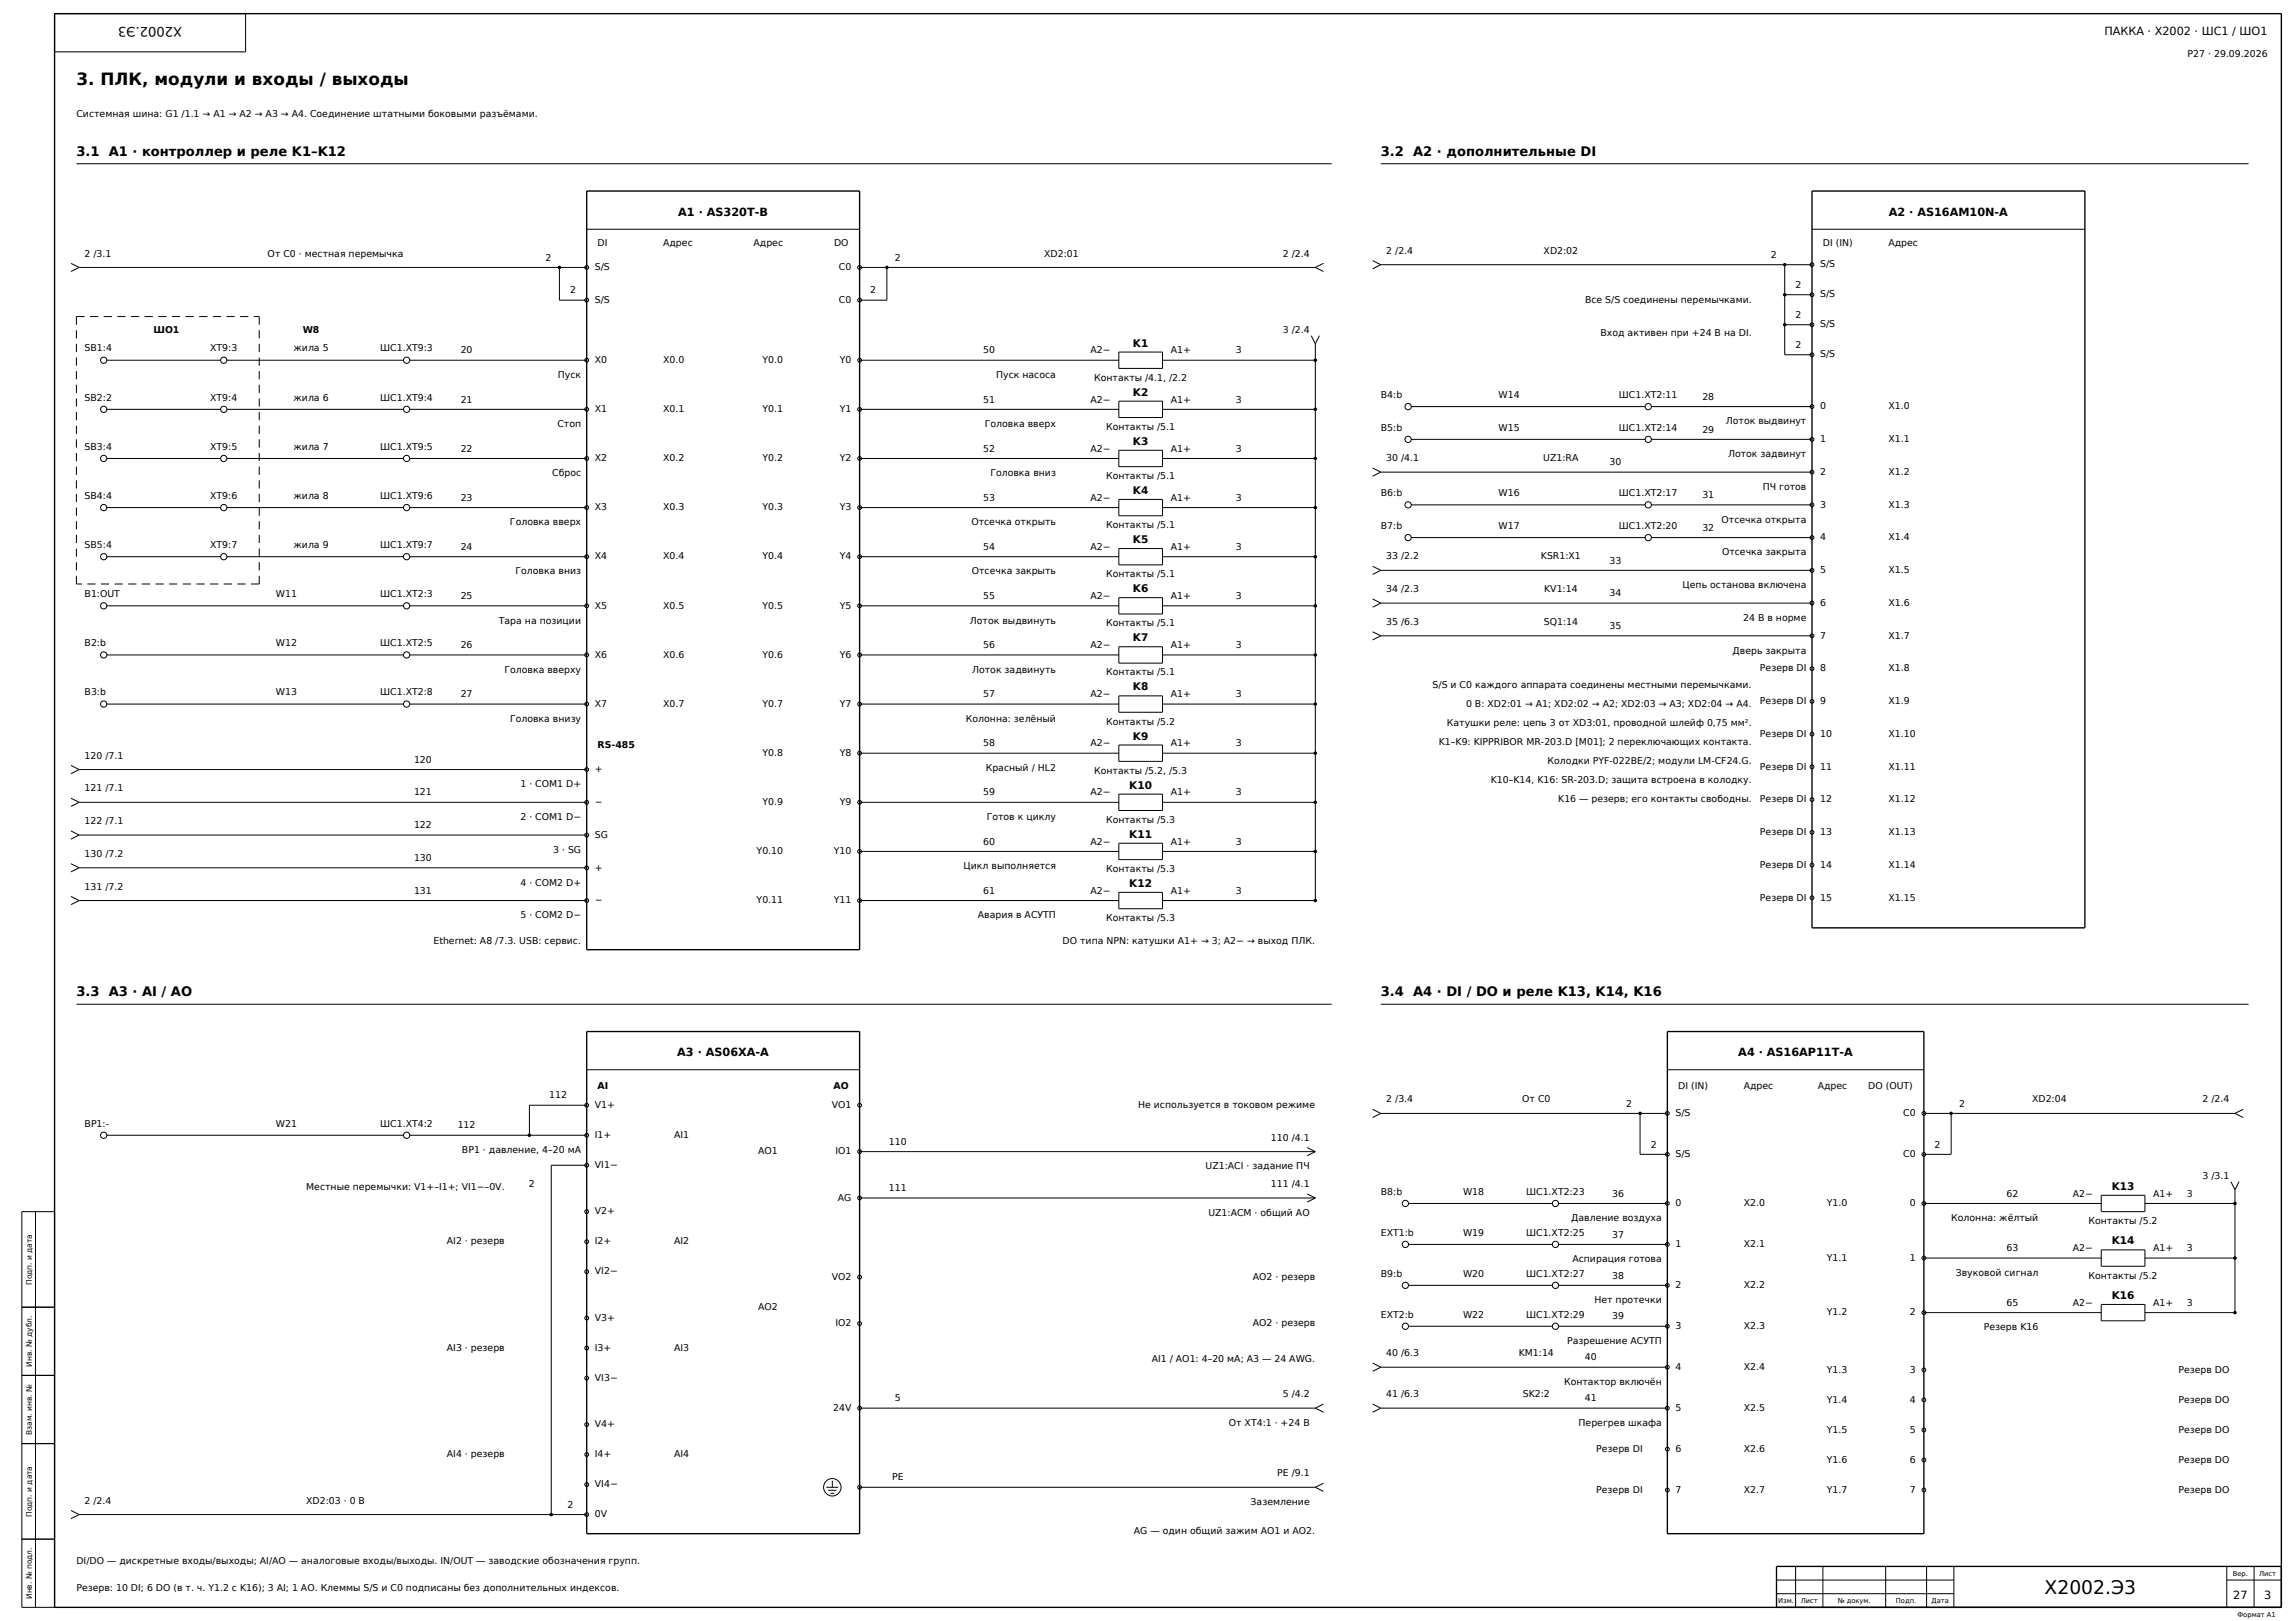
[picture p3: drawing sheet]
<svg xmlns="http://www.w3.org/2000/svg" width="841mm" height="594mm" viewBox="0 0 841 594" stroke-linecap="round" stroke-linejoin="round" font-family="sans-serif">
<defs><g id="words">
<text font-size="6.9" x="749.3" y="584">X2002.Э3</text>
<text font-size="6.2" x="28" y="31">3. ПЛК, модули и входы / выходы</text>
<g font-size="4.8">
<text x="66.7" y="10" transform="rotate(-180 66.7 10)">X2002.Э3</text>
<text x="28" y="57">3.1 A1 · контроллер и реле K1–K12</text>
<text x="506" y="57">3.2 A2 · дополнительные DI</text>
<text x="28" y="365">3.3 A3 · AI / AO</text>
<text x="506" y="365">3.4 A4 · DI / DO и реле K13, K14, K16</text>
</g>
<g font-size="4.1">
<text x="771.1" y="13">ПАККА · X2002 · ШС1 / ШО1</text>
<text x="248.6" y="79">A1 · AS320T-B</text>
<text x="692.2" y="79">A2 · AS16AM10N-A</text>
<text x="248.2" y="387">A3 · AS06XA-A</text>
<text x="637" y="387">A4 · AS16AP11T-A</text>
<text x="818.4" y="586">27</text>
<text x="829.7" y="586">3</text>
</g>
<g font-size="3.8">
<text x="415.2" y="127">K1</text>
<text x="415.2" y="145">K2</text>
<text x="415.2" y="163">K3</text>
<text x="415.2" y="181">K4</text>
<text x="415.2" y="199">K5</text>
<text x="415.2" y="217">K6</text>
<text x="415.2" y="235">K7</text>
<text x="415.2" y="253">K8</text>
<text x="415.2" y="271">K9</text>
<text x="413.8" y="289">K10</text>
<text x="413.8" y="307">K11</text>
<text x="413.8" y="325">K12</text>
<text x="773.8" y="436">K13</text>
<text x="773.8" y="456">K14</text>
<text x="773.8" y="476">K16</text>
</g>
<g font-size="3.4">
<text x="801.7" y="21">Р27 · 29.09.2026</text>
<text x="28" y="43">Системная шина: G1 /1.1 → A1 → A2 → A3 → A4. Соединение штатными боковыми разъёмами.</text>
<text x="31" y="94">2 /3.1</text>
<text x="98.1" y="94">От C0 · местная перемычка</text>
<text x="199.9" y="95.5">2</text>
<text x="219" y="90">DI</text>
<text x="243" y="90">Адрес</text>
<text x="276.1" y="90">Адрес</text>
<text x="305.7" y="90">DO</text>
<text x="327.9" y="95.5">2</text>
<text x="382.7" y="94">XD2:01</text>
<text x="470.1" y="94">2 /2.4</text>
<text x="508" y="93">2 /2.4</text>
<text x="565.7" y="93">XD2:02</text>
<text x="648.9" y="94.5">2</text>
<text x="668" y="90">DI (IN)</text>
<text x="692" y="90">Адрес</text>
<text x="218" y="99">S/S</text>
<text x="307.4" y="99">C0</text>
<text x="667" y="98">S/S</text>
<text x="208.9" y="107.5">2</text>
<text x="318.9" y="107.5">2</text>
<text x="657.9" y="105.5">2</text>
<text x="218" y="111">S/S</text>
<text x="307.4" y="111">C0</text>
<text x="580.8" y="111">Все S/S соединены перемычками.</text>
<text x="667" y="109">S/S</text>
<text x="657.9" y="116.5">2</text>
<text x="56.2" y="122">ШО1</text>
<text x="110.9" y="122">W8</text>
<text x="470.1" y="122">3 /2.4</text>
<text x="586.5" y="123">Вход активен при +24 В на DI.</text>
<text x="667" y="120">S/S</text>
<text x="31" y="128.8">SB1:4</text>
<text x="77" y="128.8">XT9:3</text>
<text x="107.6" y="128.8">жила 5</text>
<text x="139.4" y="128.8">ШС1.XT9:3</text>
<text x="168.8" y="129.5">20</text>
<text x="360.3" y="129.5">50</text>
<text x="399.6" y="129.5">A2−</text>
<text x="429" y="129.5">A1+</text>
<text x="452.9" y="129.5">3</text>
<text x="657.9" y="127.5">2</text>
<text x="667" y="131">S/S</text>
<text x="218" y="133">X0</text>
<text x="243" y="133">X0.0</text>
<text x="279.5" y="133">Y0.0</text>
<text x="307.7" y="133">Y0</text>
<text x="204.4" y="138.5">Пуск</text>
<text x="365" y="138.5">Пуск насоса</text>
<text x="400.9" y="139.5">Контакты /4.1, /2.2</text>
<text x="31" y="146.8">SB2:2</text>
<text x="77" y="146.8">XT9:4</text>
<text x="107.6" y="146.8">жила 6</text>
<text x="139.4" y="146.8">ШС1.XT9:4</text>
<text x="168.8" y="147.5">21</text>
<text x="360.3" y="147.5">51</text>
<text x="399.6" y="147.5">A2−</text>
<text x="429" y="147.5">A1+</text>
<text x="452.9" y="147.5">3</text>
<text x="506" y="145.8">B4:b</text>
<text x="549.1" y="145.8">W14</text>
<text x="593.3" y="145.8">ШС1.XT2:11</text>
<text x="623.8" y="146.5">28</text>
<text x="218" y="151">X1</text>
<text x="243" y="151">X0.1</text>
<text x="279.5" y="151">Y0.1</text>
<text x="307.7" y="151">Y1</text>
<text x="632.4" y="155.5">Лоток выдвинут</text>
<text x="667" y="150">0</text>
<text x="692" y="150">X1.0</text>
<text x="204.3" y="156.5">Стоп</text>
<text x="360.9" y="156.5">Головка вверх</text>
<text x="405.3" y="157.5">Контакты /5.1</text>
<text x="506" y="157.8">B5:b</text>
<text x="549.1" y="157.8">W15</text>
<text x="593.3" y="157.8">ШС1.XT2:14</text>
<text x="623.8" y="158.5">29</text>
<text x="31" y="164.8">SB3:4</text>
<text x="77" y="164.8">XT9:5</text>
<text x="107.6" y="164.8">жила 7</text>
<text x="139.4" y="164.8">ШС1.XT9:5</text>
<text x="168.8" y="165.5">22</text>
<text x="360.3" y="165.5">52</text>
<text x="399.6" y="165.5">A2−</text>
<text x="429" y="165.5">A1+</text>
<text x="452.9" y="165.5">3</text>
<text x="633.3" y="167.5">Лоток задвинут</text>
<text x="667" y="162">1</text>
<text x="692" y="162">X1.1</text>
<text x="218" y="169">X2</text>
<text x="243" y="169">X0.2</text>
<text x="279.5" y="169">Y0.2</text>
<text x="307.7" y="169">Y2</text>
<text x="508" y="169">30 /4.1</text>
<text x="565.5" y="169">UZ1:RA</text>
<text x="589.8" y="170.5">30</text>
<text x="202.3" y="174.5">Сброс</text>
<text x="362.9" y="174.5">Головка вниз</text>
<text x="405.3" y="175.5">Контакты /5.1</text>
<text x="646" y="179.5">ПЧ готов</text>
<text x="667" y="174">2</text>
<text x="692" y="174">X1.2</text>
<text x="31" y="182.8">SB4:4</text>
<text x="77" y="182.8">XT9:6</text>
<text x="107.6" y="182.8">жила 8</text>
<text x="139.4" y="182.8">ШС1.XT9:6</text>
<text x="168.8" y="183.5">23</text>
<text x="360.3" y="183.5">53</text>
<text x="399.6" y="183.5">A2−</text>
<text x="429" y="183.5">A1+</text>
<text x="452.9" y="183.5">3</text>
<text x="506" y="181.8">B6:b</text>
<text x="549.1" y="181.8">W16</text>
<text x="593.3" y="181.8">ШС1.XT2:17</text>
<text x="623.8" y="182.5">31</text>
<text x="218" y="187">X3</text>
<text x="243" y="187">X0.3</text>
<text x="279.5" y="187">Y0.3</text>
<text x="307.7" y="187">Y3</text>
<text x="630.9" y="191.5">Отсечка открыта</text>
<text x="667" y="186">3</text>
<text x="692" y="186">X1.3</text>
<text x="186.9" y="192.5">Головка вверх</text>
<text x="355.9" y="192.5">Отсечка открыть</text>
<text x="405.3" y="193.5">Контакты /5.1</text>
<text x="506" y="193.8">B7:b</text>
<text x="549.1" y="193.8">W17</text>
<text x="593.3" y="193.8">ШС1.XT2:20</text>
<text x="623.8" y="194.5">32</text>
<text x="31" y="200.8">SB5:4</text>
<text x="77" y="200.8">XT9:7</text>
<text x="107.6" y="200.8">жила 9</text>
<text x="139.4" y="200.8">ШС1.XT9:7</text>
<text x="168.8" y="201.5">24</text>
<text x="360.3" y="201.5">54</text>
<text x="399.6" y="201.5">A2−</text>
<text x="429" y="201.5">A1+</text>
<text x="452.9" y="201.5">3</text>
<text x="631" y="203.5">Отсечка закрыта</text>
<text x="667" y="198">4</text>
<text x="692" y="198">X1.4</text>
<text x="218" y="205">X4</text>
<text x="243" y="205">X0.4</text>
<text x="279.5" y="205">Y0.4</text>
<text x="307.7" y="205">Y4</text>
<text x="508" y="205">33 /2.2</text>
<text x="564.7" y="205">KSR1:X1</text>
<text x="589.8" y="206.5">33</text>
<text x="188.9" y="210.5">Головка вниз</text>
<text x="356.1" y="210.5">Отсечка закрыть</text>
<text x="405.3" y="211.5">Контакты /5.1</text>
<text x="616.6" y="215.5">Цепь останова включена</text>
<text x="667" y="210">5</text>
<text x="692" y="210">X1.5</text>
<text x="31" y="218.8">B1:OUT</text>
<text x="101.1" y="218.8">W11</text>
<text x="139.4" y="218.8">ШС1.XT2:3</text>
<text x="168.8" y="219.5">25</text>
<text x="360.3" y="219.5">55</text>
<text x="399.6" y="219.5">A2−</text>
<text x="429" y="219.5">A1+</text>
<text x="452.9" y="219.5">3</text>
<text x="508" y="217">34 /2.3</text>
<text x="565.9" y="217">KV1:14</text>
<text x="589.8" y="218.5">34</text>
<text x="218" y="223">X5</text>
<text x="243" y="223">X0.5</text>
<text x="279.5" y="223">Y0.5</text>
<text x="307.7" y="223">Y5</text>
<text x="638.8" y="227.5">24 В в норме</text>
<text x="667" y="222">6</text>
<text x="692" y="222">X1.6</text>
<text x="182.8" y="228.5">Тара на позиции</text>
<text x="355.4" y="228.5">Лоток выдвинуть</text>
<text x="405.3" y="229.5">Контакты /5.1</text>
<text x="508" y="229">35 /6.3</text>
<text x="565.7" y="229">SQ1:14</text>
<text x="589.8" y="230.5">35</text>
<text x="31" y="236.8">B2:b</text>
<text x="101.1" y="236.8">W12</text>
<text x="139.4" y="236.8">ШС1.XT2:5</text>
<text x="168.8" y="237.5">26</text>
<text x="360.3" y="237.5">56</text>
<text x="399.6" y="237.5">A2−</text>
<text x="429" y="237.5">A1+</text>
<text x="452.9" y="237.5">3</text>
<text x="634.9" y="239.5">Дверь закрыта</text>
<text x="667" y="234">7</text>
<text x="692" y="234">X1.7</text>
<text x="218" y="241">X6</text>
<text x="243" y="241">X0.6</text>
<text x="279.5" y="241">Y0.6</text>
<text x="307.7" y="241">Y6</text>
<text x="184.8" y="246.5">Головка вверху</text>
<text x="356.2" y="246.5">Лоток задвинуть</text>
<text x="405.3" y="247.5">Контакты /5.1</text>
<text x="644.9" y="246">Резерв DI</text>
<text x="667" y="246">8</text>
<text x="692" y="246">X1.8</text>
<text x="31" y="254.8">B3:b</text>
<text x="101.1" y="254.8">W13</text>
<text x="139.4" y="254.8">ШС1.XT2:8</text>
<text x="168.8" y="255.5">27</text>
<text x="360.3" y="255.5">57</text>
<text x="399.6" y="255.5">A2−</text>
<text x="429" y="255.5">A1+</text>
<text x="452.9" y="255.5">3</text>
<text x="525" y="252">S/S и C0 каждого аппарата соединены местными перемычками.</text>
<text x="218" y="259">X7</text>
<text x="243" y="259">X0.7</text>
<text x="279.5" y="259">Y0.7</text>
<text x="307.7" y="259">Y7</text>
<text x="537.2" y="259">0 В: XD2:01 → A1; XD2:02 → A2; XD2:03 → A3; XD2:04 → A4.</text>
<text x="644.9" y="258">Резерв DI</text>
<text x="667" y="258">9</text>
<text x="692" y="258">X1.9</text>
<text x="186.9" y="264.5">Головка внизу</text>
<text x="353.9" y="264.5">Колонна: зелёный</text>
<text x="405.3" y="265.5">Контакты /5.2</text>
<text x="530.2" y="266">Катушки реле: цепь 3 от XD3:01, проводной шлейф 0,75 мм².</text>
<text x="219" y="274">RS-485</text>
<text x="360.3" y="273.5">58</text>
<text x="399.6" y="273.5">A2−</text>
<text x="429" y="273.5">A1+</text>
<text x="452.9" y="273.5">3</text>
<text x="527.2" y="273">K1–K9: KIPPRIBOR MR-203.D [M01]; 2 переключающих контакта.</text>
<text x="644.9" y="270">Резерв DI</text>
<text x="667" y="270">10</text>
<text x="692" y="270">X1.10</text>
<text x="31" y="278">120 /7.1</text>
<text x="151.7" y="279.5">120</text>
<text x="279.5" y="277">Y0.8</text>
<text x="307.7" y="277">Y8</text>
<text x="567.1" y="280">Колодки PYF-022BE/2; модули LM-CF24.G.</text>
<text x="218" y="283">+</text>
<text x="361.2" y="282.5">Красный / HL2</text>
<text x="400.9" y="283.5">Контакты /5.2, /5.3</text>
<text x="546.3" y="287">K10–K14, K16: SR-203.D; защита встроена в колодку.</text>
<text x="644.9" y="282">Резерв DI</text>
<text x="667" y="282">11</text>
<text x="692" y="282">X1.11</text>
<text x="31" y="290">121 /7.1</text>
<text x="151.7" y="291.5">121</text>
<text x="190.7" y="288.5">1 · COM1 D+</text>
<text x="360.3" y="291.5">59</text>
<text x="399.6" y="291.5">A2−</text>
<text x="429" y="291.5">A1+</text>
<text x="452.9" y="291.5">3</text>
<text x="218" y="295">−</text>
<text x="279.5" y="295">Y0.9</text>
<text x="307.7" y="295">Y9</text>
<text x="571" y="294">K16 — резерв; его контакты свободны.</text>
<text x="644.9" y="294">Резерв DI</text>
<text x="667" y="294">12</text>
<text x="692" y="294">X1.12</text>
<text x="31" y="302">122 /7.1</text>
<text x="151.7" y="303.5">122</text>
<text x="190.7" y="300.5">2 · COM1 D−</text>
<text x="361.6" y="300.5">Готов к циклу</text>
<text x="405.3" y="301.5">Контакты /5.3</text>
<text x="218" y="307">SG</text>
<text x="360.3" y="309.5">60</text>
<text x="399.6" y="309.5">A2−</text>
<text x="429" y="309.5">A1+</text>
<text x="452.9" y="309.5">3</text>
<text x="644.9" y="306">Резерв DI</text>
<text x="667" y="306">13</text>
<text x="692" y="306">X1.13</text>
<text x="31" y="314">130 /7.2</text>
<text x="151.7" y="315.5">130</text>
<text x="202.7" y="312.5">3 · SG</text>
<text x="277.3" y="313">Y0.10</text>
<text x="305.5" y="313">Y10</text>
<text x="218" y="319">+</text>
<text x="353.1" y="318.5">Цикл выполняется</text>
<text x="405.3" y="319.5">Контакты /5.3</text>
<text x="644.9" y="318">Резерв DI</text>
<text x="667" y="318">14</text>
<text x="692" y="318">X1.14</text>
<text x="31" y="326">131 /7.2</text>
<text x="151.7" y="327.5">131</text>
<text x="190.7" y="324.5">4 · COM2 D+</text>
<text x="360.3" y="327.5">61</text>
<text x="399.6" y="327.5">A2−</text>
<text x="429" y="327.5">A1+</text>
<text x="452.9" y="327.5">3</text>
<text x="218" y="331">−</text>
<text x="277.3" y="331">Y0.11</text>
<text x="305.5" y="331">Y11</text>
<text x="644.9" y="330">Резерв DI</text>
<text x="667" y="330">15</text>
<text x="692" y="330">X1.15</text>
<text x="190.7" y="336.5">5 · COM2 D−</text>
<text x="358.4" y="336.5">Авария в АСУТП</text>
<text x="405.3" y="337.5">Контакты /5.3</text>
<text x="158.8" y="346">Ethernet: A8 /7.3. USB: сервис.</text>
<text x="389.4" y="346">DO типа NPN: катушки A1+ → 3; A2− → выход ПЛК.</text>
<text x="219" y="399">AI</text>
<text x="305.4" y="399">AO</text>
<text x="615" y="399">DI (IN)</text>
<text x="639" y="399">Адрес</text>
<text x="666.1" y="399">Адрес</text>
<text x="684.6" y="399">DO (OUT)</text>
<text x="201.2" y="402.5">112</text>
<text x="218" y="406">V1+</text>
<text x="304.8" y="406">VO1</text>
<text x="417.1" y="406">Не используется в токовом режиме</text>
<text x="508" y="404">2 /3.4</text>
<text x="557.8" y="404">От C0</text>
<text x="595.9" y="405.5">2</text>
<text x="717.9" y="405.5">2</text>
<text x="744.7" y="404">XD2:04</text>
<text x="807.1" y="404">2 /2.4</text>
<text x="31" y="412.8">BP1:-</text>
<text x="101.1" y="412.8">W21</text>
<text x="139.4" y="412.8">ШС1.XT4:2</text>
<text x="167.7" y="413.5">112</text>
<text x="614" y="409">S/S</text>
<text x="697.4" y="409">C0</text>
<text x="218" y="417">I1+</text>
<text x="247" y="417">AI1</text>
<text x="325.7" y="419.5">110</text>
<text x="465.8" y="418">110 /4.1</text>
<text x="169.3" y="422.5">BP1 · давление, 4–20 мА</text>
<text x="277.8" y="423">AO1</text>
<text x="306.1" y="423">IO1</text>
<text x="604.9" y="420.5">2</text>
<text x="614" y="424">S/S</text>
<text x="697.4" y="424">C0</text>
<text x="708.9" y="420.5">2</text>
<text x="218" y="428">VI1−</text>
<text x="441.8" y="428.5">UZ1:ACI · задание ПЧ</text>
<text x="112.2" y="436">Местные перемычки: V1+–I1+; VI1−–0V.</text>
<text x="193.8" y="435">2</text>
<text x="325.7" y="436.5">111</text>
<text x="465.8" y="435">111 /4.1</text>
<text x="506" y="437.8">B8:b</text>
<text x="536.1" y="437.8">W18</text>
<text x="559.3" y="437.8">ШС1.XT2:23</text>
<text x="807.1" y="432">3 /3.1</text>
<text x="307" y="440">AG</text>
<text x="590.8" y="438.5">36</text>
<text x="614" y="442">0</text>
<text x="639" y="442">X2.0</text>
<text x="669.5" y="442">Y1.0</text>
<text x="699.8" y="442">0</text>
<text x="735.3" y="438.5">62</text>
<text x="759.6" y="438.5">A2−</text>
<text x="789" y="438.5">A1+</text>
<text x="801.4" y="438.5">3</text>
<text x="218" y="445">V2+</text>
<text x="442.8" y="445.5">UZ1:ACM · общий AO</text>
<text x="575.8" y="447.5">Давление воздуха</text>
<text x="715" y="447.5">Колонна: жёлтый</text>
<text x="765.3" y="448.5">Контакты /5.2</text>
<text x="506" y="452.8">EXT1:b</text>
<text x="536.1" y="452.8">W19</text>
<text x="559.3" y="452.8">ШС1.XT2:25</text>
<text x="590.8" y="453.5">37</text>
<text x="163.8" y="456">AI2 · резерв</text>
<text x="218" y="456">I2+</text>
<text x="247" y="456">AI2</text>
<text x="614" y="457">1</text>
<text x="639" y="457">X2.1</text>
<text x="735.3" y="458.5">63</text>
<text x="759.6" y="458.5">A2−</text>
<text x="789" y="458.5">A1+</text>
<text x="801.4" y="458.5">3</text>
<text x="218" y="467">VI2−</text>
<text x="506" y="467.8">B9:b</text>
<text x="536.1" y="467.8">W20</text>
<text x="559.3" y="467.8">ШС1.XT2:27</text>
<text x="576.2" y="462.5">Аспирация готова</text>
<text x="669.5" y="462">Y1.1</text>
<text x="699.8" y="462">1</text>
<text x="716.7" y="467.5">Звуковой сигнал</text>
<text x="304.8" y="469">VO2</text>
<text x="459.1" y="469">AO2 · резерв</text>
<text x="590.8" y="468.5">38</text>
<text x="614" y="472">2</text>
<text x="639" y="472">X2.2</text>
<text x="765.3" y="468.5">Контакты /5.2</text>
<text x="584.3" y="477.5">Нет протечки</text>
<text x="735.3" y="478.5">65</text>
<text x="759.6" y="478.5">A2−</text>
<text x="789" y="478.5">A1+</text>
<text x="801.4" y="478.5">3</text>
<text x="218" y="484">V3+</text>
<text x="277.8" y="480">AO2</text>
<text x="506" y="482.8">EXT2:b</text>
<text x="536.1" y="482.8">W22</text>
<text x="559.3" y="482.8">ШС1.XT2:29</text>
<text x="590.8" y="483.5">39</text>
<text x="669.5" y="482">Y1.2</text>
<text x="699.8" y="482">2</text>
<text x="306.1" y="486">IO2</text>
<text x="459.1" y="486">AO2 · резерв</text>
<text x="614" y="487">3</text>
<text x="639" y="487">X2.3</text>
<text x="727" y="487.5">Резерв K16</text>
<text x="163.8" y="495">AI3 · резерв</text>
<text x="218" y="495">I3+</text>
<text x="247" y="495">AI3</text>
<text x="508" y="497">40 /6.3</text>
<text x="556.5" y="497">KM1:14</text>
<text x="574.3" y="492.5">Разрешение АСУТП</text>
<text x="422" y="499">AI1 / AO1: 4–20 мА; A3 — 24 AWG.</text>
<text x="580.8" y="498.5">40</text>
<text x="614" y="502">4</text>
<text x="639" y="502">X2.4</text>
<text x="669.5" y="503">Y1.3</text>
<text x="699.8" y="503">3</text>
<text x="798.3" y="503">Резерв DO</text>
<text x="218" y="506">VI3−</text>
<text x="573.1" y="507.5">Контактор включён</text>
<text x="327.9" y="513.5">5</text>
<text x="470.1" y="512">5 /4.2</text>
<text x="508" y="512">41 /6.3</text>
<text x="558" y="512">SK2:2</text>
<text x="580.8" y="513.5">41</text>
<text x="669.5" y="514">Y1.4</text>
<text x="699.8" y="514">4</text>
<text x="798.3" y="514">Резерв DO</text>
<text x="305.3" y="517">24V</text>
<text x="614" y="517">5</text>
<text x="639" y="517">X2.5</text>
<text x="218" y="523">V4+</text>
<text x="450.3" y="522.5">От XT4:1 · +24 В</text>
<text x="578.5" y="522.5">Перегрев шкафа</text>
<text x="669.5" y="525">Y1.5</text>
<text x="699.8" y="525">5</text>
<text x="798.3" y="525">Резерв DO</text>
<text x="584.9" y="532">Резерв DI</text>
<text x="614" y="532">6</text>
<text x="639" y="532">X2.6</text>
<text x="163.8" y="534">AI4 · резерв</text>
<text x="218" y="534">I4+</text>
<text x="247" y="534">AI4</text>
<text x="669.5" y="536">Y1.6</text>
<text x="699.8" y="536">6</text>
<text x="798.3" y="536">Резерв DO</text>
<text x="218" y="545">VI4−</text>
<text x="326.9" y="542.5">PE</text>
<text x="468.1" y="541">PE /9.1</text>
<text x="31" y="551">2 /2.4</text>
<text x="112.2" y="551">XD2:03 · 0 В</text>
<text x="458.3" y="551.5">Заземление</text>
<text x="584.9" y="547">Резерв DI</text>
<text x="614" y="547">7</text>
<text x="639" y="547">X2.7</text>
<text x="669.5" y="547">Y1.7</text>
<text x="699.8" y="547">7</text>
<text x="798.3" y="547">Резерв DO</text>
<text x="207.9" y="552.5">2</text>
<text x="218" y="556">0V</text>
<text x="415.5" y="562">AG — один общий зажим AO1 и AO2.</text>
<text x="28" y="573">DI/DO — дискретные входы/выходы; AI/AO — аналоговые входы/выходы. IN/OUT — заводские обозначения групп.</text>
<text x="28" y="583">Резерв: 10 DI; 6 DO (в т. ч. Y1.2 с K16); 3 AI; 1 AO. Клеммы S/S и C0 подписаны без дополнительных индексов.</text>
</g>
<g font-size="2.7">
<text x="11.7" y="470.8" transform="rotate(-90 11.7 470.8)">Подп. и дата</text>
<text x="11.7" y="500.9" transform="rotate(-90 11.7 500.9)">Инв. № дубл.</text>
<text x="11.7" y="525.8" transform="rotate(-90 11.7 525.8)">Взам. инв. №</text>
<text x="11.7" y="555.8" transform="rotate(-90 11.7 555.8)">Подп. и дата</text>
<text x="11.7" y="586" transform="rotate(-90 11.7 586)">Инв. № подл.</text>
</g>
<g font-size="2.5">
<text x="818.2" y="577.5">Вер.</text>
<text x="827.9" y="577.5">Лист</text>
<text x="651.6" y="587.5">Изм.</text>
<text x="659.9" y="587.5">Лист</text>
<text x="673.4" y="587.5">№ докум.</text>
<text x="694.8" y="587.5">Подп.</text>
<text x="707.8" y="587.5">Дата</text>
<text x="819.9" y="592.5">Формат A1</text>
</g>
</g></defs>
<path d="M20 5h816v584h-816zM215 70h100v278h-100zM836 574h-185v15" fill="none" stroke="#000" stroke-width=".5"/>
<g fill="none" stroke="#000" stroke-width=".37">
<path d="M20 5h70v14h-70zM28 60h460M26 96.5l3 1.5M29 98h186M29 98l-3 1.5M205 98v12h10M215 84h100M315 98h167M325 98v12h-10M482 98l3 1.5M485 96.5l-3 1.5M38 132h111"/>
<path d="M8 444h12v145h-12zM13 444v145M8 479h12M8 504h12M8 529h12M8 564h12M651 579h65M658 574v15M668 574v15M691 574v15M706 574v15M716 574v15"/>
<path d="M816 579h20M816 574v15M826 574v15M651 584h65"/>
<circle cx="215" cy="98" r=".7"/>
<circle cx="315" cy="98" r=".7"/>
<circle cx="215" cy="110" r=".7"/>
<circle cx="315" cy="110" r=".7"/>
</g>
<g fill="#000">
<circle cx="205" cy="98" r=".65"/>
<circle cx="325" cy="98" r=".65"/>
</g>
<path d="M28 116h67M95 116v98M28 214v-98M95 214h-67" fill="none" stroke="#000" stroke-width=".37" stroke-dasharray="3 2" stroke-linecap="butt"/>
<circle cx="82" cy="132" r="1.15" fill="#fff"/>
<circle cx="82" cy="132" r="1.15" fill="none" stroke="#000" stroke-width=".37"/>
<circle cx="38" cy="132" r="1.15" fill="#fff"/>
<g fill="none" stroke="#000" stroke-width=".37">
<path d="M149 132h66"/>
<circle cx="38" cy="132" r="1.15"/>
</g>
<circle cx="149" cy="132" r="1.15" fill="#fff"/>
<g fill="none" stroke="#000" stroke-width=".37">
<path d="M38 150h111"/>
<circle cx="149" cy="132" r="1.15"/>
<circle cx="215" cy="132" r=".7"/>
</g>
<circle cx="82" cy="150" r="1.15" fill="#fff"/>
<circle cx="82" cy="150" r="1.15" fill="none" stroke="#000" stroke-width=".37"/>
<circle cx="38" cy="150" r="1.15" fill="#fff"/>
<g fill="none" stroke="#000" stroke-width=".37">
<path d="M149 150h66"/>
<circle cx="38" cy="150" r="1.15"/>
</g>
<circle cx="149" cy="150" r="1.15" fill="#fff"/>
<g fill="none" stroke="#000" stroke-width=".37">
<path d="M38 168h111"/>
<circle cx="149" cy="150" r="1.15"/>
<circle cx="215" cy="150" r=".7"/>
</g>
<circle cx="82" cy="168" r="1.15" fill="#fff"/>
<circle cx="82" cy="168" r="1.15" fill="none" stroke="#000" stroke-width=".37"/>
<circle cx="38" cy="168" r="1.15" fill="#fff"/>
<g fill="none" stroke="#000" stroke-width=".37">
<path d="M149 168h66"/>
<circle cx="38" cy="168" r="1.15"/>
</g>
<circle cx="149" cy="168" r="1.15" fill="#fff"/>
<g fill="none" stroke="#000" stroke-width=".37">
<path d="M38 186h111"/>
<circle cx="149" cy="168" r="1.15"/>
<circle cx="215" cy="168" r=".7"/>
</g>
<circle cx="82" cy="186" r="1.15" fill="#fff"/>
<circle cx="82" cy="186" r="1.15" fill="none" stroke="#000" stroke-width=".37"/>
<circle cx="38" cy="186" r="1.15" fill="#fff"/>
<g fill="none" stroke="#000" stroke-width=".37">
<path d="M149 186h66"/>
<circle cx="38" cy="186" r="1.15"/>
</g>
<circle cx="149" cy="186" r="1.15" fill="#fff"/>
<g fill="none" stroke="#000" stroke-width=".37">
<path d="M38 204h111"/>
<circle cx="149" cy="186" r="1.15"/>
<circle cx="215" cy="186" r=".7"/>
</g>
<circle cx="82" cy="204" r="1.15" fill="#fff"/>
<circle cx="82" cy="204" r="1.15" fill="none" stroke="#000" stroke-width=".37"/>
<circle cx="38" cy="204" r="1.15" fill="#fff"/>
<g fill="none" stroke="#000" stroke-width=".37">
<path d="M149 204h66"/>
<circle cx="38" cy="204" r="1.15"/>
</g>
<circle cx="149" cy="204" r="1.15" fill="#fff"/>
<g fill="none" stroke="#000" stroke-width=".37">
<path d="M38 222h111"/>
<circle cx="149" cy="204" r="1.15"/>
<circle cx="215" cy="204" r=".7"/>
</g>
<circle cx="38" cy="222" r="1.15" fill="#fff"/>
<g fill="none" stroke="#000" stroke-width=".37">
<path d="M149 222h66"/>
<circle cx="38" cy="222" r="1.15"/>
</g>
<circle cx="149" cy="222" r="1.15" fill="#fff"/>
<g fill="none" stroke="#000" stroke-width=".37">
<path d="M38 240h111"/>
<circle cx="149" cy="222" r="1.15"/>
<circle cx="215" cy="222" r=".7"/>
</g>
<circle cx="38" cy="240" r="1.15" fill="#fff"/>
<g fill="none" stroke="#000" stroke-width=".37">
<path d="M149 240h66"/>
<circle cx="38" cy="240" r="1.15"/>
</g>
<circle cx="149" cy="240" r="1.15" fill="#fff"/>
<g fill="none" stroke="#000" stroke-width=".37">
<path d="M38 258h111"/>
<circle cx="149" cy="240" r="1.15"/>
<circle cx="215" cy="240" r=".7"/>
</g>
<circle cx="38" cy="258" r="1.15" fill="#fff"/>
<g fill="none" stroke="#000" stroke-width=".37">
<path d="M149 258h66"/>
<circle cx="38" cy="258" r="1.15"/>
</g>
<circle cx="149" cy="258" r="1.15" fill="#fff"/>
<g fill="none" stroke="#000" stroke-width=".37">
<path d="M506 60h318M503 95.5l3 1.5M506 97h158M506 97l-3 1.5M654 97v33h10M664 84h100M654 108h10M654 119h10M315 132h95M410 129h16v6h-16zM426 132h56M480.5 123l1.5 3"/>
<path d="M482 126v204h-56M483.5 123l-1.5 3M315 150h95M410 147h16v6h-16zM426 150h56M516 149h88M315 168h95M410 165h16v6h-16zM426 168h56M315 186h95M410 183h16v6h-16zM426 186h56"/>
<path d="M315 204h95M410 201h16v6h-16zM410 219h16v6h-16zM426 204h56M315 222h95M410 237h16v6h-16zM426 222h56M315 240h95M315 258h95M410 255h16v6h-16zM426 240h56M426 258h56"/>
<path d="M315 276h95M410 273h16v6h-16zM426 276h56M26 280.5l3 1.5M26 292.5l3 1.5M29 294h186M29 282h186M29 282l-3 1.5M29 294l-3 1.5M315 294h95M410 291h16v6h-16zM426 294h56"/>
<path d="M26 304.5l3 1.5M26 316.5l3 1.5M29 306h186M29 306l-3 1.5M29 318h186M29 318l-3 1.5M315 312h95M410 309h16v6h-16zM426 312h56M26 328.5l3 1.5M29 330h186M29 330l-3 1.5"/>
<path d="M315 330h95M410 327h16v6h-16z"/>
<circle cx="664" cy="97" r=".7"/>
<circle cx="664" cy="119" r=".7"/>
<circle cx="664" cy="108" r=".7"/>
<circle cx="315" cy="132" r=".7"/>
<circle cx="664" cy="130" r=".7"/>
<circle cx="315" cy="150" r=".7"/>
<circle cx="315" cy="168" r=".7"/>
<circle cx="315" cy="186" r=".7"/>
<circle cx="315" cy="204" r=".7"/>
<circle cx="315" cy="222" r=".7"/>
<circle cx="149" cy="258" r="1.15"/>
<circle cx="215" cy="258" r=".7"/>
<circle cx="315" cy="240" r=".7"/>
<circle cx="315" cy="258" r=".7"/>
<circle cx="315" cy="276" r=".7"/>
<circle cx="215" cy="294" r=".7"/>
<circle cx="215" cy="282" r=".7"/>
<circle cx="315" cy="294" r=".7"/>
<circle cx="215" cy="318" r=".7"/>
<circle cx="215" cy="306" r=".7"/>
<circle cx="315" cy="312" r=".7"/>
<circle cx="215" cy="330" r=".7"/>
<circle cx="315" cy="330" r=".7"/>
</g>
<g fill="#000">
<circle cx="654" cy="97" r=".65"/>
<circle cx="654" cy="108" r=".65"/>
<circle cx="654" cy="119" r=".65"/>
<circle cx="482" cy="132" r=".65"/>
<circle cx="482" cy="150" r=".65"/>
<circle cx="482" cy="168" r=".65"/>
<circle cx="482" cy="186" r=".65"/>
<circle cx="482" cy="204" r=".65"/>
<circle cx="482" cy="222" r=".65"/>
<circle cx="482" cy="258" r=".65"/>
<circle cx="482" cy="240" r=".65"/>
<circle cx="482" cy="276" r=".65"/>
<circle cx="482" cy="294" r=".65"/>
<circle cx="482" cy="312" r=".65"/>
<circle cx="482" cy="330" r=".65"/>
</g>
<path d="M664 70h100v270h-100z" fill="none" stroke="#000" stroke-width=".5"/>
<circle cx="516" cy="149" r="1.15" fill="#fff"/>
<g fill="none" stroke="#000" stroke-width=".37">
<path d="M604 149h60"/>
<circle cx="516" cy="149" r="1.15"/>
</g>
<circle cx="604" cy="149" r="1.15" fill="#fff"/>
<g fill="none" stroke="#000" stroke-width=".37">
<path d="M516 161h88"/>
<circle cx="604" cy="149" r="1.15"/>
<circle cx="664" cy="149" r=".7"/>
</g>
<circle cx="516" cy="161" r="1.15" fill="#fff"/>
<g fill="none" stroke="#000" stroke-width=".37">
<path d="M604 161h60"/>
<circle cx="516" cy="161" r="1.15"/>
</g>
<circle cx="604" cy="161" r="1.15" fill="#fff"/>
<g fill="none" stroke="#000" stroke-width=".37">
<path d="M503 171.5l3 1.5M506 173h158M506 173l-3 1.5M516 185h88"/>
<circle cx="604" cy="161" r="1.15"/>
<circle cx="664" cy="161" r=".7"/>
<circle cx="664" cy="173" r=".7"/>
</g>
<circle cx="516" cy="185" r="1.15" fill="#fff"/>
<g fill="none" stroke="#000" stroke-width=".37">
<path d="M604 185h60"/>
<circle cx="516" cy="185" r="1.15"/>
</g>
<circle cx="604" cy="185" r="1.15" fill="#fff"/>
<g fill="none" stroke="#000" stroke-width=".37">
<path d="M516 197h88"/>
<circle cx="604" cy="185" r="1.15"/>
<circle cx="664" cy="185" r=".7"/>
</g>
<circle cx="516" cy="197" r="1.15" fill="#fff"/>
<g fill="none" stroke="#000" stroke-width=".37">
<path d="M604 197h60"/>
<circle cx="516" cy="197" r="1.15"/>
</g>
<circle cx="604" cy="197" r="1.15" fill="#fff"/>
<g fill="none" stroke="#000" stroke-width=".37">
<path d="M503 207.5l3 1.5M503 219.5l3 1.5M506 209h158M506 209l-3 1.5M503 231.5l3 1.5M506 221h158M506 221l-3 1.5M506 233h158M506 233l-3 1.5M28 368h460M215 392h100M38 416h111"/>
<circle cx="604" cy="197" r="1.15"/>
<circle cx="664" cy="197" r=".7"/>
<circle cx="664" cy="209" r=".7"/>
<circle cx="664" cy="233" r=".7"/>
<circle cx="664" cy="221" r=".7"/>
<circle cx="664" cy="257" r=".7"/>
<circle cx="664" cy="245" r=".7"/>
<circle cx="664" cy="269" r=".7"/>
<circle cx="664" cy="293" r=".7"/>
<circle cx="664" cy="281" r=".7"/>
<circle cx="664" cy="305" r=".7"/>
<circle cx="664" cy="317" r=".7"/>
<circle cx="664" cy="329" r=".7"/>
<circle cx="215" cy="416" r=".7"/>
<circle cx="215" cy="405" r=".7"/>
<circle cx="215" cy="427" r=".7"/>
<circle cx="215" cy="455" r=".7"/>
<circle cx="215" cy="444" r=".7"/>
<circle cx="215" cy="466" r=".7"/>
<circle cx="215" cy="483" r=".7"/>
<circle cx="215" cy="494" r=".7"/>
<circle cx="215" cy="505" r=".7"/>
<circle cx="215" cy="522" r=".7"/>
<circle cx="215" cy="533" r=".7"/>
<circle cx="215" cy="544" r=".7"/>
</g>
<path d="M215 378h100v184h-100z" fill="none" stroke="#000" stroke-width=".5"/>
<circle cx="38" cy="416" r="1.15" fill="#fff"/>
<g fill="none" stroke="#000" stroke-width=".37">
<path d="M149 416h66"/>
<circle cx="38" cy="416" r="1.15"/>
</g>
<circle cx="149" cy="416" r="1.15" fill="#fff"/>
<g fill="none" stroke="#000" stroke-width=".37">
<path d="M506 368h318M611 392h94M215 405h-21v11M503 406.5l3 1.5M506 408h105M506 408l-3 1.5M601 408v15h10M705 408h114M715 408v15h-10M819 408l3 1.5M822 406.5l-3 1.5M215 427h-13v128"/>
<path d="M315 422h167M315 439h167M479 420.5l3 1.5M479 437.5l3 1.5M482 422l-3 1.5M482 439l-3 1.5M817.5 433l1.5 3M819 436v45M820.5 433l-1.5 3M515 441h55M315 516h167M482 516l3 1.5"/>
<path d="M485 514.5l-3 1.5M26 553.5l3 1.5M29 555h186M29 555l-3 1.5M302.8 545h4.4M303.5 546.1h3M304.3 547.2h1.4M305 542.6v2.4M315 545h167M482 545l3 1.5M485 543.5l-3 1.5"/>
<circle cx="149" cy="416" r="1.15"/>
<circle cx="315" cy="405" r=".7"/>
<circle cx="611" cy="408" r=".7"/>
<circle cx="705" cy="408" r=".7"/>
<circle cx="315" cy="439" r=".7"/>
<circle cx="315" cy="422" r=".7"/>
<circle cx="611" cy="423" r=".7"/>
<circle cx="705" cy="423" r=".7"/>
<circle cx="315" cy="468" r=".7"/>
<circle cx="315" cy="485" r=".7"/>
<circle cx="315" cy="516" r=".7"/>
<circle cx="215" cy="555" r=".7"/>
<circle cx="305" cy="545" r="3.2"/>
<circle cx="315" cy="545" r=".7"/>
</g>
<g fill="#000">
<circle cx="194" cy="416" r=".65"/>
<circle cx="601" cy="408" r=".65"/>
<circle cx="715" cy="408" r=".65"/>
<circle cx="202" cy="555" r=".65"/>
</g>
<path d="M611 378h94v184h-94z" fill="none" stroke="#000" stroke-width=".5"/>
<circle cx="515" cy="441" r="1.15" fill="#fff"/>
<g fill="none" stroke="#000" stroke-width=".37">
<path d="M570 441h41"/>
<circle cx="515" cy="441" r="1.15"/>
</g>
<circle cx="570" cy="441" r="1.15" fill="#fff"/>
<g fill="none" stroke="#000" stroke-width=".37">
<path d="M770 438h16v6h-16zM515 456h55M705 441h65M786 441h33"/>
<circle cx="570" cy="441" r="1.15"/>
<circle cx="611" cy="441" r=".7"/>
<circle cx="705" cy="441" r=".7"/>
</g>
<circle cx="819" cy="441" r=".65" fill="#000"/>
<circle cx="515" cy="456" r="1.15" fill="#fff"/>
<g fill="none" stroke="#000" stroke-width=".37">
<path d="M570 456h41"/>
<circle cx="515" cy="456" r="1.15"/>
</g>
<circle cx="570" cy="456" r="1.15" fill="#fff"/>
<g fill="none" stroke="#000" stroke-width=".37">
<path d="M770 458h16v6h-16zM515 471h55M705 461h65M786 461h33"/>
<circle cx="570" cy="456" r="1.15"/>
<circle cx="611" cy="456" r=".7"/>
<circle cx="705" cy="461" r=".7"/>
</g>
<circle cx="819" cy="461" r=".65" fill="#000"/>
<circle cx="515" cy="471" r="1.15" fill="#fff"/>
<g fill="none" stroke="#000" stroke-width=".37">
<path d="M570 471h41"/>
<circle cx="515" cy="471" r="1.15"/>
</g>
<circle cx="570" cy="471" r="1.15" fill="#fff"/>
<g fill="none" stroke="#000" stroke-width=".37">
<path d="M770 478h16v6h-16zM515 486h55M705 481h65M786 481h33"/>
<circle cx="570" cy="471" r="1.15"/>
<circle cx="611" cy="471" r=".7"/>
<circle cx="705" cy="481" r=".7"/>
</g>
<circle cx="819" cy="481" r=".65" fill="#000"/>
<circle cx="515" cy="486" r="1.15" fill="#fff"/>
<g fill="none" stroke="#000" stroke-width=".37">
<path d="M570 486h41"/>
<circle cx="515" cy="486" r="1.15"/>
</g>
<circle cx="570" cy="486" r="1.15" fill="#fff"/>
<g fill="none" stroke="#000" stroke-width=".37">
<path d="M503 499.5l3 1.5M503 514.5l3 1.5M506 501h105M506 501l-3 1.5M506 516h105M506 516l-3 1.5"/>
<circle cx="570" cy="486" r="1.15"/>
<circle cx="611" cy="486" r=".7"/>
<circle cx="611" cy="501" r=".7"/>
<circle cx="611" cy="516" r=".7"/>
<circle cx="705" cy="513" r=".7"/>
<circle cx="705" cy="502" r=".7"/>
<circle cx="611" cy="531" r=".7"/>
<circle cx="705" cy="535" r=".7"/>
<circle cx="705" cy="524" r=".7"/>
<circle cx="611" cy="546" r=".7"/>
<circle cx="705" cy="546" r=".7"/>
</g>
<use href="#words"/>
</svg>
